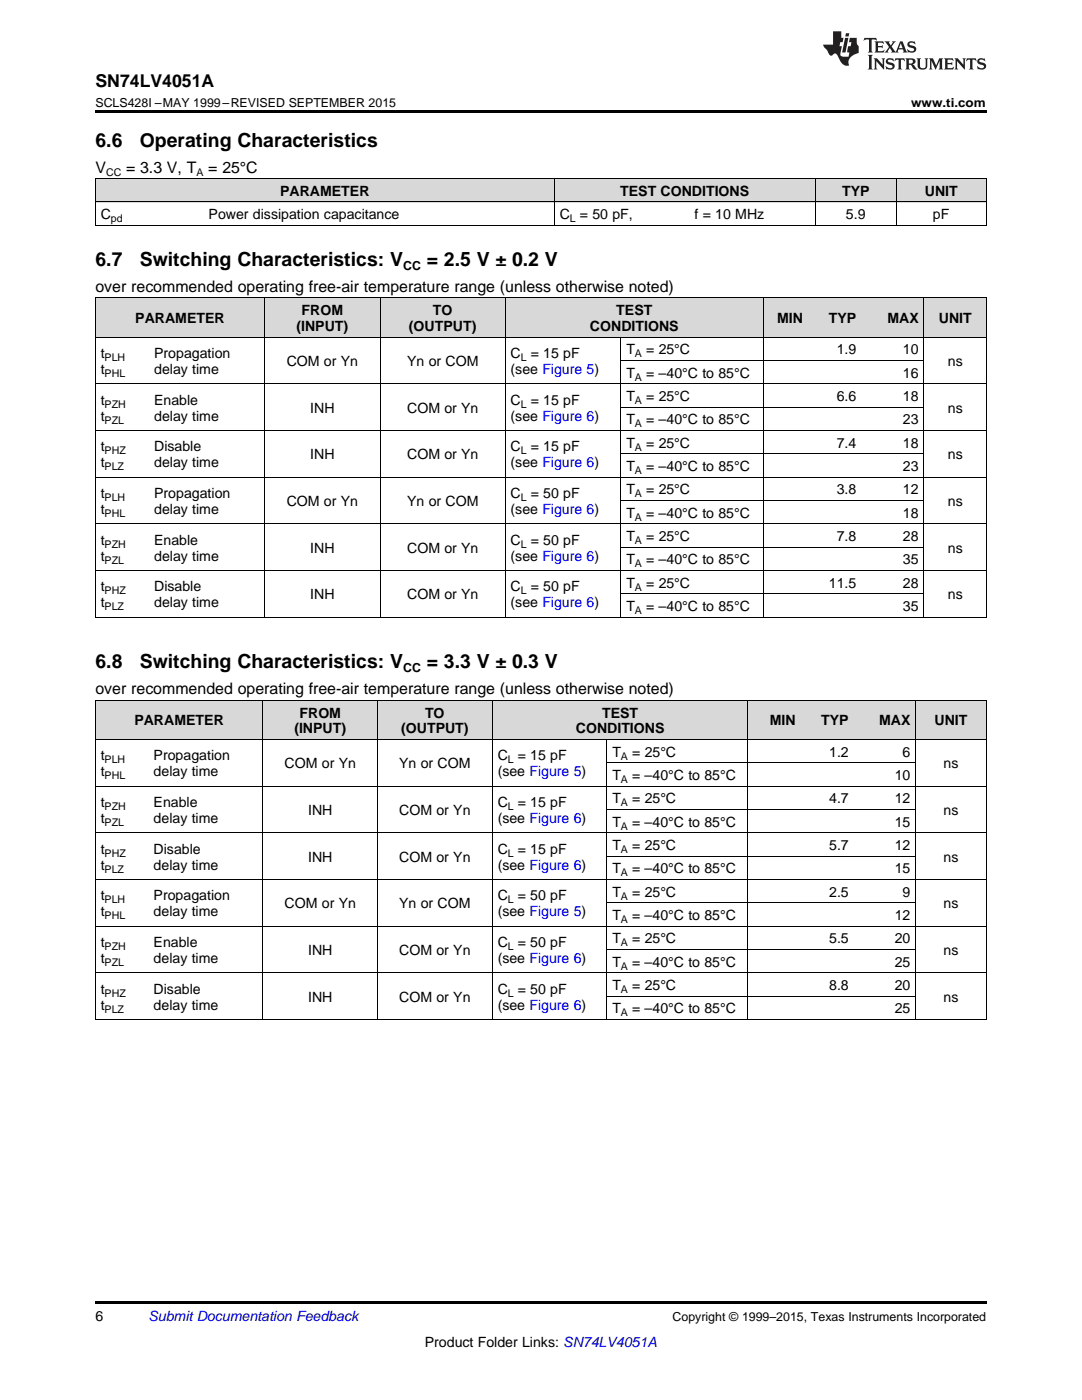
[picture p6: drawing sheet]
<svg xmlns="http://www.w3.org/2000/svg" width="216mm" height="279mm" viewBox="0 0 216 279" stroke-linecap="round" stroke-linejoin="round" font-family="sans-serif">
<defs><g id="words">
<g font-size="3.9">
<text x="19" y="29.3">6.6</text>
<text x="27.9" y="29.3">Operating Characteristics</text>
<text x="19" y="53.1">6.7</text>
<text x="27.9" y="53.1">Switching Characteristics: V</text>
<text x="85.2" y="53.1">= 2.5 V ± 0.2 V</text>
<text x="19" y="133.4">6.8</text>
<text x="27.9" y="133.4">Switching Characteristics: V</text>
<text x="85.2" y="133.4">= 3.3 V ± 0.3 V</text>
</g>
<text font-size="3.5" x="19" y="17.3">SN74LV4051A</text>
<g font-size="3.2">
<text x="19" y="34.4">V</text>
<text x="25.2" y="34.4">= 3.3 V, T</text>
<text x="41.6" y="34.4">= 25°C</text>
<text x="19" y="58.2">over recommended operating free-air temperature range (unless otherwise noted)</text>
<text x="19" y="138.5">over recommended operating free-air temperature range (unless otherwise noted)</text>
</g>
<g font-size="2.8">
<text x="55.9" y="39.1">PARAMETER</text>
<text x="123.8" y="39.1">TEST CONDITIONS</text>
<text x="168" y="39.1">TYP</text>
<text x="184.5" y="39.1">UNIT</text>
<text x="20.1" y="43.7">C</text>
<text x="41.6" y="43.7">Power dissipation capacitance</text>
<text x="111.7" y="43.7">C</text>
<text x="115.7" y="43.7">= 50 pF,</text>
<text x="138.6" y="43.7">f = 10 MHz</text>
<text x="168.8" y="43.7">5.9</text>
<text x="186.2" y="43.7">pF</text>
<text x="27" y="64.5">PARAMETER</text>
<text x="60.2" y="62.9">FROM</text>
<text x="86.4" y="62.9">TO</text>
<text x="123" y="62.9">TEST</text>
<text x="155" y="64.5">MIN</text>
<text x="165.4" y="64.5">TYP</text>
<text x="177.1" y="64.5">MAX</text>
<text x="187.3" y="64.5">UNIT</text>
<text x="20.1" y="71.5">t</text>
<text x="30.8" y="71.5">Propagation</text>
<text x="59.2" y="66.1">(INPUT)</text>
<text x="81.6" y="66.1">(OUTPUT)</text>
<text x="101.9" y="71.5">C</text>
<text x="105.9" y="71.5">= 15 pF</text>
<text x="117.7" y="66.1">CONDITIONS</text>
<text x="125" y="70.7">T</text>
<text x="128.9" y="70.7">= 25°C</text>
<text x="167" y="70.7">1.9</text>
<text x="180.2" y="70.7">10</text>
<text x="20.1" y="74.6">t</text>
<text x="30.8" y="74.6">delay time</text>
<text x="57.2" y="73.1">COM or Yn</text>
<text x="81.2" y="73.1">Yn or COM</text>
<text x="101.9" y="74.6">(see Figure 5)</text>
<text x="125" y="75.4">T</text>
<text x="128.9" y="75.4">= –40°C to 85°C</text>
<text x="180.2" y="75.4">16</text>
<text x="189.1" y="73.1">ns</text>
<text x="20.1" y="80.8">t</text>
<text x="20.1" y="84">t</text>
<text x="30.8" y="80.8">Enable</text>
<text x="30.8" y="84">delay time</text>
<text x="61.9" y="82.4">INH</text>
<text x="81.2" y="82.4">COM or Yn</text>
<text x="101.9" y="80.8">C</text>
<text x="101.9" y="84">(see Figure 6)</text>
<text x="105.9" y="80.8">= 15 pF</text>
<text x="125" y="80">T</text>
<text x="128.9" y="80">= 25°C</text>
<text x="167" y="80">6.6</text>
<text x="180.2" y="80">18</text>
<text x="189.1" y="82.4">ns</text>
<text x="125" y="84.7">T</text>
<text x="125" y="89.4">T</text>
<text x="128.9" y="84.7">= –40°C to 85°C</text>
<text x="128.9" y="89.4">= 25°C</text>
<text x="167" y="89.4">7.4</text>
<text x="180.2" y="84.7">23</text>
<text x="180.2" y="89.4">18</text>
<text x="20.1" y="90.1">t</text>
<text x="20.1" y="93.3">t</text>
<text x="30.8" y="90.1">Disable</text>
<text x="30.8" y="93.3">delay time</text>
<text x="61.9" y="91.7">INH</text>
<text x="81.2" y="91.7">COM or Yn</text>
<text x="101.9" y="90.1">C</text>
<text x="101.9" y="93.3">(see Figure 6)</text>
<text x="105.9" y="90.1">= 15 pF</text>
<text x="125" y="94">T</text>
<text x="128.9" y="94">= –40°C to 85°C</text>
<text x="180.2" y="94">23</text>
<text x="189.1" y="91.7">ns</text>
<text x="20.1" y="99.4">t</text>
<text x="30.8" y="99.4">Propagation</text>
<text x="57.2" y="101">COM or Yn</text>
<text x="81.2" y="101">Yn or COM</text>
<text x="101.9" y="99.4">C</text>
<text x="105.9" y="99.4">= 50 pF</text>
<text x="125" y="98.7">T</text>
<text x="128.9" y="98.7">= 25°C</text>
<text x="167" y="98.7">3.8</text>
<text x="180.2" y="98.7">12</text>
<text x="189.1" y="101">ns</text>
<text x="20.1" y="102.6">t</text>
<text x="30.8" y="102.6">delay time</text>
<text x="101.9" y="102.6">(see Figure 6)</text>
<text x="125" y="103.3">T</text>
<text x="125" y="108">T</text>
<text x="128.9" y="103.3">= –40°C to 85°C</text>
<text x="128.9" y="108">= 25°C</text>
<text x="167" y="108">7.8</text>
<text x="180.2" y="103.3">18</text>
<text x="180.2" y="108">28</text>
<text x="20.1" y="108.7">t</text>
<text x="20.1" y="111.9">t</text>
<text x="30.8" y="108.7">Enable</text>
<text x="30.8" y="111.9">delay time</text>
<text x="61.9" y="110.3">INH</text>
<text x="81.2" y="110.3">COM or Yn</text>
<text x="101.9" y="108.7">C</text>
<text x="101.9" y="111.9">(see Figure 6)</text>
<text x="105.9" y="108.7">= 50 pF</text>
<text x="125" y="112.6">T</text>
<text x="128.9" y="112.6">= –40°C to 85°C</text>
<text x="180.2" y="112.6">35</text>
<text x="189.1" y="110.3">ns</text>
<text x="20.1" y="118">t</text>
<text x="30.8" y="118">Disable</text>
<text x="61.9" y="119.6">INH</text>
<text x="81.2" y="119.6">COM or Yn</text>
<text x="101.9" y="118">C</text>
<text x="105.9" y="118">= 50 pF</text>
<text x="125" y="117.3">T</text>
<text x="128.9" y="117.3">= 25°C</text>
<text x="165.4" y="117.3">11.5</text>
<text x="180.2" y="117.3">28</text>
<text x="189.1" y="119.6">ns</text>
<text x="20.1" y="121.2">t</text>
<text x="30.8" y="121.2">delay time</text>
<text x="101.9" y="121.2">(see Figure 6)</text>
<text x="125" y="122">T</text>
<text x="128.9" y="122">= –40°C to 85°C</text>
<text x="180.2" y="122">35</text>
<text x="59.8" y="143.2">FROM</text>
<text x="84.8" y="143.2">TO</text>
<text x="120.2" y="143.2">TEST</text>
<text x="26.8" y="144.8">PARAMETER</text>
<text x="58.7" y="146.4">(INPUT)</text>
<text x="80" y="146.4">(OUTPUT)</text>
<text x="114.9" y="146.4">CONDITIONS</text>
<text x="153.6" y="144.8">MIN</text>
<text x="163.9" y="144.8">TYP</text>
<text x="175.4" y="144.8">MAX</text>
<text x="186.5" y="144.8">UNIT</text>
<text x="20.1" y="151.8">t</text>
<text x="20.1" y="154.9">t</text>
<text x="30.7" y="151.8">Propagation</text>
<text x="30.7" y="154.9">delay time</text>
<text x="56.8" y="153.4">COM or Yn</text>
<text x="79.7" y="153.4">Yn or COM</text>
<text x="99.3" y="151.8">C</text>
<text x="99.3" y="154.9">(see Figure 5)</text>
<text x="103.3" y="151.8">= 15 pF</text>
<text x="122.2" y="151">T</text>
<text x="122.2" y="155.7">T</text>
<text x="126.2" y="151">= 25°C</text>
<text x="126.2" y="155.7">= –40°C to 85°C</text>
<text x="165.5" y="151">1.2</text>
<text x="178.5" y="155.7">10</text>
<text x="180.1" y="151">6</text>
<text x="188.3" y="153.4">ns</text>
<text x="20.1" y="161.1">t</text>
<text x="30.7" y="161.1">Enable</text>
<text x="99.3" y="161.1">C</text>
<text x="103.3" y="161.1">= 15 pF</text>
<text x="122.2" y="160.3">T</text>
<text x="126.2" y="160.3">= 25°C</text>
<text x="165.5" y="160.3">4.7</text>
<text x="178.5" y="160.3">12</text>
<text x="20.1" y="164.3">t</text>
<text x="30.7" y="164.3">delay time</text>
<text x="61.5" y="162.7">INH</text>
<text x="79.7" y="162.7">COM or Yn</text>
<text x="99.3" y="164.3">(see Figure 6)</text>
<text x="122.2" y="165">T</text>
<text x="126.2" y="165">= –40°C to 85°C</text>
<text x="178.5" y="165">15</text>
<text x="188.3" y="162.7">ns</text>
<text x="20.1" y="170.4">t</text>
<text x="20.1" y="173.6">t</text>
<text x="30.7" y="170.4">Disable</text>
<text x="30.7" y="173.6">delay time</text>
<text x="61.5" y="172">INH</text>
<text x="79.7" y="172">COM or Yn</text>
<text x="99.3" y="170.4">C</text>
<text x="99.3" y="173.6">(see Figure 6)</text>
<text x="103.3" y="170.4">= 15 pF</text>
<text x="122.2" y="169.7">T</text>
<text x="126.2" y="169.7">= 25°C</text>
<text x="165.5" y="169.7">5.7</text>
<text x="178.5" y="169.7">12</text>
<text x="188.3" y="172">ns</text>
<text x="20.1" y="179.7">t</text>
<text x="30.7" y="179.7">Propagation</text>
<text x="99.3" y="179.7">C</text>
<text x="103.3" y="179.7">= 50 pF</text>
<text x="122.2" y="174.3">T</text>
<text x="122.2" y="179">T</text>
<text x="126.2" y="174.3">= –40°C to 85°C</text>
<text x="126.2" y="179">= 25°C</text>
<text x="165.5" y="179">2.5</text>
<text x="178.5" y="174.3">15</text>
<text x="180.1" y="179">9</text>
<text x="20.1" y="182.9">t</text>
<text x="30.7" y="182.9">delay time</text>
<text x="56.8" y="181.3">COM or Yn</text>
<text x="79.7" y="181.3">Yn or COM</text>
<text x="99.3" y="182.9">(see Figure 5)</text>
<text x="122.2" y="183.6">T</text>
<text x="126.2" y="183.6">= –40°C to 85°C</text>
<text x="178.5" y="183.6">12</text>
<text x="188.3" y="181.3">ns</text>
<text x="20.1" y="189">t</text>
<text x="30.7" y="189">Enable</text>
<text x="61.5" y="190.6">INH</text>
<text x="79.7" y="190.6">COM or Yn</text>
<text x="99.3" y="189">C</text>
<text x="103.3" y="189">= 50 pF</text>
<text x="122.2" y="188.3">T</text>
<text x="126.2" y="188.3">= 25°C</text>
<text x="165.5" y="188.3">5.5</text>
<text x="178.5" y="188.3">20</text>
<text x="188.3" y="190.6">ns</text>
<text x="20.1" y="192.2">t</text>
<text x="30.7" y="192.2">delay time</text>
<text x="99.3" y="192.2">(see Figure 6)</text>
<text x="122.2" y="192.9">T</text>
<text x="122.2" y="197.6">T</text>
<text x="126.2" y="192.9">= –40°C to 85°C</text>
<text x="126.2" y="197.6">= 25°C</text>
<text x="165.5" y="197.6">8.8</text>
<text x="178.5" y="192.9">25</text>
<text x="178.5" y="197.6">20</text>
<text x="20.1" y="198.3">t</text>
<text x="20.1" y="201.5">t</text>
<text x="30.7" y="198.3">Disable</text>
<text x="30.7" y="201.5">delay time</text>
<text x="61.5" y="199.9">INH</text>
<text x="79.7" y="199.9">COM or Yn</text>
<text x="99.3" y="198.3">C</text>
<text x="99.3" y="201.5">(see Figure 6)</text>
<text x="103.3" y="198.3">= 50 pF</text>
<text x="122.2" y="202.2">T</text>
<text x="126.2" y="202.2">= –40°C to 85°C</text>
<text x="178.5" y="202.2">25</text>
<text x="188.3" y="199.9">ns</text>
<text x="19" y="263.6">6</text>
<text x="84.8" y="268.9">Product Folder Links: SN74LV4051A</text>
</g>
<text font-size="2.8" fill="#0000c8" x="29.6" y="263.6">Submit Documentation Feedback</text>
<g font-size="2.5">
<text x="19" y="21.4">SCLS428I –MAY 1999–REVISED SEPTEMBER 2015</text>
<text x="181.8" y="21.4">www.ti.com</text>
<text x="80.4" y="53.9">CC</text>
<text x="80.4" y="134.2">CC</text>
<text x="134.2" y="263.6">Copyright © 1999–2015, Texas Instruments Incorporated</text>
</g>
<g font-size="2.1">
<text x="21.2" y="35.1">CC</text>
<text x="39.2" y="35.1">A</text>
<text x="22.1" y="44.3">pd</text>
<text x="113.7" y="44.3">L</text>
<text x="126.7" y="71.3">A</text>
<text x="20.9" y="72">PLH</text>
<text x="20.9" y="75.2">PHL</text>
<text x="103.9" y="72">L</text>
<text x="126.7" y="76">A</text>
<text x="20.9" y="81.4">PZH</text>
<text x="103.9" y="81.4">L</text>
<text x="126.7" y="80.6">A</text>
<text x="20.9" y="84.5">PZL</text>
<text x="126.7" y="85.3">A</text>
<text x="126.7" y="89.9">A</text>
<text x="20.9" y="90.7">PHZ</text>
<text x="20.9" y="93.8">PLZ</text>
<text x="103.9" y="90.7">L</text>
<text x="126.7" y="94.6">A</text>
<text x="20.9" y="100">PLH</text>
<text x="103.9" y="100">L</text>
<text x="126.7" y="99.2">A</text>
<text x="20.9" y="103.2">PHL</text>
<text x="126.7" y="103.9">A</text>
<text x="20.9" y="109.3">PZH</text>
<text x="20.9" y="112.5">PZL</text>
<text x="103.9" y="109.3">L</text>
<text x="126.7" y="108.5">A</text>
<text x="126.7" y="113.2">A</text>
<text x="20.9" y="118.6">PHZ</text>
<text x="103.9" y="118.6">L</text>
<text x="126.7" y="117.9">A</text>
<text x="20.9" y="121.8">PLZ</text>
<text x="126.7" y="122.5">A</text>
<text x="20.9" y="152.3">PLH</text>
<text x="20.9" y="155.5">PHL</text>
<text x="101.3" y="152.3">L</text>
<text x="123.9" y="151.6">A</text>
<text x="20.9" y="161.6">PZH</text>
<text x="101.3" y="161.6">L</text>
<text x="123.9" y="156.2">A</text>
<text x="123.9" y="160.9">A</text>
<text x="20.9" y="164.8">PZL</text>
<text x="123.9" y="165.6">A</text>
<text x="20.9" y="171">PHZ</text>
<text x="101.3" y="171">L</text>
<text x="123.9" y="170.2">A</text>
<text x="20.9" y="174.1">PLZ</text>
<text x="123.9" y="174.9">A</text>
<text x="123.9" y="179.5">A</text>
<text x="20.9" y="180.3">PLH</text>
<text x="20.9" y="183.4">PHL</text>
<text x="101.3" y="180.3">L</text>
<text x="123.9" y="184.2">A</text>
<text x="20.9" y="189.6">PZH</text>
<text x="101.3" y="189.6">L</text>
<text x="123.9" y="188.8">A</text>
<text x="20.9" y="192.8">PZL</text>
<text x="123.9" y="193.5">A</text>
<text x="20.9" y="198.9">PHZ</text>
<text x="20.9" y="202.1">PLZ</text>
<text x="101.3" y="198.9">L</text>
<text x="123.9" y="198.2">A</text>
<text x="123.9" y="202.8">A</text>
</g>
</g></defs>
<g fill="#d8d8d8">
<path d="M19 139.8h10.6v7.8h-10.6z"/>
<path d="M29.6 139.8h22.9v7.8h-22.9z"/>
<path d="M52.5 139.8h22.9v7.8h-22.9z"/>
<path d="M75.4 139.8h22.8v7.8h-22.8z"/>
<path d="M98.2 139.8h22.9v7.8h-22.9z"/>
<path d="M121.1 139.8h28.2v7.8h-28.2z"/>
<path d="M149.3 139.8h10.6v7.8h-10.6z"/>
<path d="M159.9 139.8h10.5v7.8h-10.5z"/>
<path d="M170.4 139.8h12.3v7.8h-12.3z"/>
<path d="M182.7 139.8h14.1v7.8h-14.1z"/>
<path d="M19 59.5h10.7v7.8h-10.7z"/>
<path d="M29.7 59.5h23.1v7.8h-23.1z"/>
<path d="M52.8 59.5h23.1v7.8h-23.1z"/>
<path d="M75.9 59.5h24.9v7.8h-24.9z"/>
<path d="M100.8 59.5h23.1v7.8h-23.1z"/>
<path d="M123.9 59.5h28.5v7.8h-28.5z"/>
<path d="M152.4 59.5h8.9v7.8h-8.9z"/>
<path d="M161.3 59.5h10.6v7.8h-10.6z"/>
<path d="M171.9 59.5h12.5v7.8h-12.5z"/>
<path d="M184.4 59.5h12.4v7.8h-12.4z"/>
<path d="M19 35.7h21.6v4.7h-21.6z"/>
<path d="M40.6 35.7h55.7v4.7h-55.7z"/>
<path d="M96.3 35.7h14.3v4.7h-14.3z"/>
<path d="M110.6 35.7h26.9v4.7h-26.9z"/>
<path d="M137.5 35.7h25.2v4.7h-25.2z"/>
<path d="M162.7 35.7h16.2v4.7h-16.2z"/>
<path d="M178.9 35.7h17.9v4.7h-17.9z"/>
</g>
<g fill="#000">
<path d="M19 22h177.8v.5h-177.8zM19 45h.2zM96.2 45h.1zM110.5 45h.1zM137.4 45h.1zM162.6 45h.1zM178.8 45h.1zM196.7 45h.1zM19 123.2h.2zM52.7 123.2h.1zM75.8 123.2h.1zM100.7 123.2h.1z"/>
<path d="M123.8 123.2h.1zM152.3 123.2h.1zM161.2 123.2h.1zM171.8 123.2h.1zM184.3 123.2h.1zM196.7 123.2h.1zM19 259.7h177.8v.5h-177.8z"/>
</g>
<g fill="none" stroke="#000" stroke-width=".2">
<path d="M19 35.6h177.8M19.1 35.7v9.3M110.6 35.7v9.3M162.6 35.7v9.3M178.8 35.7v9.3M196.8 35.7v9.3M19 59.5h177.8v63.7M19 45h177.8M19 40.3h177.8M19.1 59.5v63.7M52.8 59.5v63.7M75.9 59.5v63.7"/>
<path d="M100.8 59.5v63.7M152.3 59.5v63.7M184.3 59.5v63.7M19 76.6h177.8M19 67.3h177.8M123.9 67.3v55.9M123.9 71.9h60.5M19 95.2h177.8M19 85.9h177.8M123.9 99.9h60.5M123.9 90.6h60.5M123.9 81.3h60.5"/>
<path d="M19 113.9h177.8M19 104.5h177.8M123.9 118.5h60.5M123.9 109.2h60.5M19 139.8h177.8M19 123.2h177.8M19.1 139.8v63.7M52.4 139.8v63.7M75.3 139.8v63.7M98.2 139.8v63.7M149.2 139.8v63.7M182.7 139.8v63.7"/>
<path d="M196.8 139.8v63.7M19 156.9h177.8M19 147.6h177.8M121.1 147.6v55.9M121.1 152.2h61.6M19 175.5h177.8M19 166.2h177.8M121.1 170.9h61.6M121.1 161.6h61.6M19 194.2h177.8M19 184.8h177.8M121.1 198.8h61.6"/>
<path d="M121.1 189.5h61.6M121.1 180.2h61.6M19 203.5h177.8"/>
</g>
<g fill="#231f20">
<path d="M172.5 7.6l-.1 .5 .4-.2h.6v.1v2.1l-.2 .4h.9l-.2-.4v-2.1l.1-.1h.5l.5 .2-.2-.5zM174.5 8.3l.2 .3v1.5l-.2 .4h1.8l.2-.6a1.04 1.04 0 0 1-1.3 .2v-.7h.6l.3 .2v-.6l-.3 .2h-.6v-.6l.8-.1 .4 .3-.2-.5zM176.5 8.3l.9 1.1-.9 1.1h.8l-.2-.2 .4-.7 .5 .7-.2 .2h1.5l-.2-.2 .2-.4h.9l.1 .4-.2 .2h1l-.3-.3-.7-1.9h-.5l-.9 2-.8-1 .9-1h-.8l.1 .3-.4 .5-.3-.6 .1-.2zM179.7 8.6l.4 1h-.7zM181.3 8.4a.63 .63 0 0 0-.2 .7 .63 .63 0 0 0 .6 .4l.6 .2 .1 .2a.75 .75 0 0 1-.7 .4 .75 .75 0 0 1-.6-.5l.1 .7 .1-.1a1.11 1.11 0 0 0 1.5-.6 1.13 1.13 0 0 0-1.2-.8l-.1-.4a1.04 1.04 0 0 1 1.2 .2l-.2-.5-.2 .1-.4-.2zM173.2 10.9l.2 .4v2.2l-.2 .4h1l-.3-.4v-2.2l.3-.4zM174.3 11.6l.3 .4v1.5l-.3 .4h.8l-.2-.4v-1.3l1.5 1.7v-1.9l.2-.4h-.7l.2 .4v.9l-1.1-1.3zM177 11.8a.62 .62 0 0 0-.2 .7 .62 .62 0 0 0 .6 .4l.6 .1 .1 .3a.76 .76 0 0 1-.7 .3 .76 .76 0 0 1-.7-.4l.2 .7 .1-.1a1.11 1.11 0 0 0 1.5-.6 1.13 1.13 0 0 0-1.2-.8l-.1-.4a1.04 1.04 0 0 1 1.2 .2l-.2-.6-.2 .1-.5-.1zM178.7 11.6l-.2 .6a.61 .61 0 0 1 .8-.3v1.6l-.2 .4h.9l-.2-.4v-1.6a.63 .63 0 0 1 .7 .3l-.1-.6zM180.6 11.6l.3 .4v1.5l-.3 .4h1l-.2-.2-.1-.8 .6 .2a.76 .76 0 0 0 1.2 .7l-1-1a.58 .58 0 0 0 .6-.5 .58 .58 0 0 0-.5-.6zM181.4 11.9h.1a.45 .45 0 0 1 .5 .1 .45 .45 0 0 1 .1 .5l-.8 .2zM182.9 11.6l.2 .2a2.17 2.17 0 0 0 .3 1.9 .99 .99 0 0 0 1.6-.6v-1.1l.2-.4h-.7l.2 .2a1.92 1.92 0 0 1-.2 1.8 .6 .6 0 0 1-.9-.5v-1.1l.2-.4zM185.4 11.6l.2 .4v1.5l-.2 .4h.7l-.2-.4v-1.4l.8 1.8 .8-1.8v1.4l-.2 .4h.9l-.2-.4v-1.5l.2-.4h-.8l-.6 1.5-.6-1.5zM188.4 11.6l.2 .4v1.5l-.2 .4h1.8l.1-.6a1.04 1.04 0 0 1-1.2 .1v-.6h.5l.4 .2v-.6l-.4 .2h-.5v-.7h.8l.3 .3-.1-.6zM190.5 11.6l.2 .4v1.5l-.2 .4h.7l-.2-.4v-1.3l1.5 1.7v-1.9l.2-.4h-.7l.2 .4v.9l-1.1-1.3zM192.9 11.6l-.1 .6a.61 .61 0 0 1 .7-.3l.1 1.6-.3 .4h1l-.3-.4 .1-1.6a.63 .63 0 0 1 .7 .3l-.1-.6zM195.2 11.8a.62 .62 0 0 0-.2 .7 .62 .62 0 0 0 .6 .4l.6 .1 .1 .3a.76 .76 0 0 1-.7 .3 .76 .76 0 0 1-.6-.4l.1 .7 .1-.1a1.11 1.11 0 0 0 1.6-.6 1.13 1.13 0 0 0-1.3-.8l-.1-.4a1.04 1.04 0 0 1 1.2 .2l-.1-.6-.2 .1-.5-.1z"/>
<path d="M166.2 6.3v2.6h-1.9v.4l.8 .9a.91 .91 0 0 0 1 .8 .56 .56 0 0 1 .5-.3 .56 .56 0 0 1 .5 .3l.4 .8a1.53 1.53 0 0 0 1.9 1.2 1.54 1.54 0 0 1 1-2.1l.9-.3v-1.4a1.52 1.52 0 0 1-.4-1.6h-1.3l-.2 .8h.5l-.2 .8h-.5l-.1 1v.2l.4 .1-.2 .8a1.93 1.93 0 0 1-1.6-.3l.3-1.8h-.5l.2-.8h.4l.2-.8h-.4v-1.3zM168.6 7.6l-.6 2.9h.7l.6-2.9zM168.8 6.6l-.1 .7h.6l.2-.7z"/>
</g>
<use href="#words"/>
</svg>
